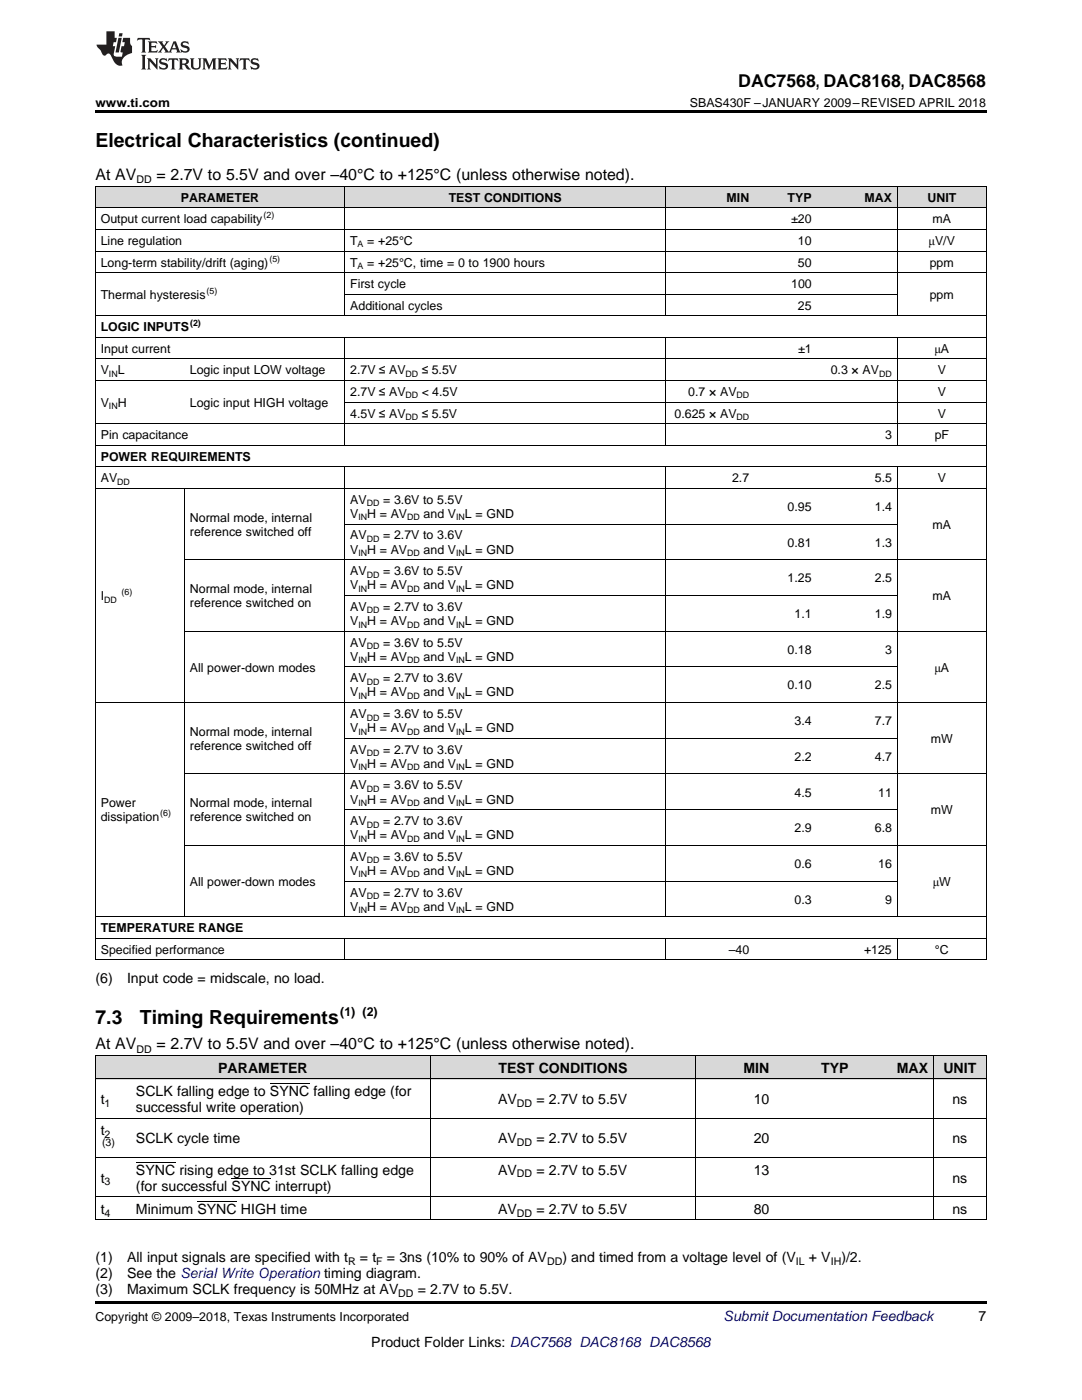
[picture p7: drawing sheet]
<svg xmlns="http://www.w3.org/2000/svg" width="216mm" height="279mm" viewBox="0 0 216 279" stroke-linecap="round" stroke-linejoin="round" font-family="sans-serif">
<defs><g id="words">
<g font-size="3.9">
<text x="19" y="29.3">Electrical Characteristics (continued)</text>
<text x="19" y="204.3">7.3</text>
<text x="27.9" y="204.3">Timing Requirements</text>
</g>
<text font-size="3.5" x="147.3" y="17.3">DAC7568, DAC8168, DAC8568</text>
<g font-size="3.2">
<text x="19" y="36">At AV</text>
<text x="31.2" y="36">= 2.7V to 5.5V and over –40°C to +125°C (unless otherwise noted).</text>
<text x="19" y="209.4">At AV</text>
<text x="31.2" y="209.4">= 2.7V to 5.5V and over –40°C to +125°C (unless otherwise noted).</text>
</g>
<g font-size="2.8">
<text x="19" y="196.2">(6)</text>
<text x="25.4" y="196.2">Input code = midscale, no load.</text>
<text x="43.5" y="214.1">PARAMETER</text>
<text x="99.4" y="214.1">TEST CONDITIONS</text>
<text x="148.3" y="214.1">MIN</text>
<text x="163.9" y="214.1">TYP</text>
<text x="178.9" y="214.1">MAX</text>
<text x="188.2" y="214.1">UNIT</text>
<text x="20.1" y="220.3">t</text>
<text x="27.1" y="218.8">SCLK falling edge to SYNC falling edge (for</text>
<text x="27.1" y="221.9">successful write operation)</text>
<text x="99.4" y="220.3">AV</text>
<text x="107" y="220.3">= 2.7V to 5.5V</text>
<text x="150.4" y="220.3">10</text>
<text x="190" y="220.3">ns</text>
<text x="20.1" y="226.6">t</text>
<text x="27.1" y="228.2">SCLK cycle time</text>
<text x="99.4" y="228.2">AV</text>
<text x="107" y="228.2">= 2.7V to 5.5V</text>
<text x="150.4" y="228.2">20</text>
<text x="190" y="228.2">ns</text>
<text x="20.1" y="236">t</text>
<text x="27.1" y="234.4">SYNC rising edge to 31st SCLK falling edge</text>
<text x="27.1" y="237.6">(for successful SYNC interrupt)</text>
<text x="99.4" y="234.4">AV</text>
<text x="107" y="234.4">= 2.7V to 5.5V</text>
<text x="150.4" y="234.4">13</text>
<text x="190" y="236">ns</text>
<text x="20.1" y="242.3">t</text>
<text x="27.1" y="242.3">Minimum SYNC HIGH time</text>
<text x="99.4" y="242.3">AV</text>
<text x="107" y="242.3">= 2.7V to 5.5V</text>
<text x="150.4" y="242.3">80</text>
<text x="190" y="242.3">ns</text>
<text x="19" y="251.9">(1)</text>
<text x="25.4" y="251.9">All input signals are specified with t</text>
<text x="71.8" y="251.9">= t</text>
<text x="77.2" y="251.9">= 3ns (10% to 90% of AV</text>
<text x="112.2" y="251.9">) and timed from a voltage level of (V</text>
<text x="161.4" y="251.9">+ V</text>
<text x="167.9" y="251.9">)/2.</text>
<text x="19" y="255.1">(2)</text>
<text x="25.4" y="255.1">See the Serial Write Operation timing diagram.</text>
<text x="19" y="258.2">(3)</text>
<text x="25.4" y="258.2">Maximum SCLK frequency is 50MHz at AV</text>
<text x="83.4" y="258.2">= 2.7V to 5.5V.</text>
<text x="195.3" y="263.6">7</text>
<text x="74.1" y="268.9">Product Folder Links: DAC7568 DAC8168 DAC8568</text>
</g>
<text font-size="2.8" fill="#0000c8" x="144.4" y="263.6">Submit Documentation Feedback</text>
<g font-size="2.5">
<text x="19" y="21.4">www.ti.com</text>
<text x="137.7" y="21.4">SBAS430F –JANUARY 2009–REVISED APRIL 2018</text>
<text x="36.1" y="40.3">PARAMETER</text>
<text x="89.5" y="40.3">TEST CONDITIONS</text>
<text x="145" y="40.3">MIN</text>
<text x="157.2" y="40.3">TYP</text>
<text x="172.5" y="40.3">MAX</text>
<text x="185.1" y="40.3">UNIT</text>
<text x="20.1" y="44.6">Output current load capability</text>
<text x="157.9" y="44.6">±20</text>
<text x="186.1" y="44.6">mA</text>
<text x="20.1" y="48.9">Line regulation</text>
<text x="20.1" y="53.2">Long-term stability/drift (aging)</text>
<text x="69.9" y="48.9">T</text>
<text x="69.9" y="53.2">T</text>
<text x="73.3" y="48.9">= +25°C</text>
<text x="73.3" y="53.2">= +25°C, time = 0 to 1900 hours</text>
<text x="159.2" y="48.9">10</text>
<text x="159.2" y="53.2">50</text>
<text x="185.3" y="48.9">μV/V</text>
<text x="185.5" y="53.2">ppm</text>
<text x="20.1" y="59.7">Thermal hysteresis</text>
<text x="69.9" y="57.5">First cycle</text>
<text x="157.9" y="57.5">100</text>
<text x="185.5" y="59.7">ppm</text>
<text x="69.9" y="61.8">Additional cycles</text>
<text x="159.2" y="61.8">25</text>
<text x="20.1" y="66.1">LOGIC INPUTS</text>
<text x="20.1" y="70.4">Input current</text>
<text x="159.2" y="70.4">±1</text>
<text x="186.4" y="70.4">μA</text>
<text x="20.1" y="74.7">V</text>
<text x="23.5" y="74.7">L</text>
<text x="37.9" y="74.7">Logic input LOW voltage</text>
<text x="69.9" y="74.7">2.7V ≤ AV</text>
<text x="84.1" y="74.7">≤ 5.5V</text>
<text x="165.8" y="74.7">0.3 × AV</text>
<text x="187.1" y="74.7">V</text>
<text x="20.1" y="81.2">V</text>
<text x="23.5" y="81.2">H</text>
<text x="37.9" y="81.2">Logic input HIGH voltage</text>
<text x="69.9" y="79">2.7V ≤ AV</text>
<text x="69.9" y="83.3">4.5V ≤ AV</text>
<text x="84.1" y="79">&lt; 4.5V</text>
<text x="84.1" y="83.3">≤ 5.5V</text>
<text x="134.6" y="83.3">0.625 × AV</text>
<text x="137.3" y="79">0.7 × AV</text>
<text x="187.1" y="79">V</text>
<text x="187.1" y="83.3">V</text>
<text x="20.1" y="87.6">Pin capacitance</text>
<text x="176.6" y="87.6">3</text>
<text x="186.5" y="87.6">pF</text>
<text x="20.1" y="91.9">POWER REQUIREMENTS</text>
<text x="20.1" y="96.2">AV</text>
<text x="69.9" y="100.5">AV</text>
<text x="76.4" y="100.5">= 3.6V to 5.5V</text>
<text x="146.1" y="96.2">2.7</text>
<text x="157.2" y="102">0.95</text>
<text x="174.6" y="96.2">5.5</text>
<text x="174.6" y="102">1.4</text>
<text x="187.1" y="96.2">V</text>
<text x="37.9" y="104.1">Normal mode, internal</text>
<text x="37.9" y="106.9">reference switched off</text>
<text x="69.9" y="103.4">V</text>
<text x="69.9" y="107.7">AV</text>
<text x="73.3" y="103.4">H = AV</text>
<text x="76.4" y="107.7">= 2.7V to 3.6V</text>
<text x="84.5" y="103.4">and V</text>
<text x="92.8" y="103.4">L = GND</text>
<text x="186.1" y="105.5">mA</text>
<text x="69.9" y="110.5">V</text>
<text x="73.3" y="110.5">H = AV</text>
<text x="84.5" y="110.5">and V</text>
<text x="92.8" y="110.5">L = GND</text>
<text x="157.2" y="109.1">0.81</text>
<text x="174.6" y="109.1">1.3</text>
<text x="20.1" y="119.8">I</text>
<text x="37.9" y="118.4">Normal mode, internal</text>
<text x="69.9" y="114.8">AV</text>
<text x="69.9" y="117.6">V</text>
<text x="73.3" y="117.6">H = AV</text>
<text x="76.4" y="114.8">= 3.6V to 5.5V</text>
<text x="84.5" y="117.6">and V</text>
<text x="92.8" y="117.6">L = GND</text>
<text x="157.2" y="116.2">1.25</text>
<text x="174.6" y="116.2">2.5</text>
<text x="186.1" y="119.8">mA</text>
<text x="37.9" y="121.2">reference switched on</text>
<text x="69.9" y="121.9">AV</text>
<text x="69.9" y="124.7">V</text>
<text x="73.3" y="124.7">H = AV</text>
<text x="76.4" y="121.9">= 2.7V to 3.6V</text>
<text x="84.5" y="124.7">and V</text>
<text x="92.8" y="124.7">L = GND</text>
<text x="158.5" y="123.3">1.1</text>
<text x="174.6" y="123.3">1.9</text>
<text x="69.9" y="129">AV</text>
<text x="69.9" y="131.9">V</text>
<text x="73.3" y="131.9">H = AV</text>
<text x="76.4" y="129">= 3.6V to 5.5V</text>
<text x="84.5" y="131.9">and V</text>
<text x="92.8" y="131.9">L = GND</text>
<text x="157.2" y="130.5">0.18</text>
<text x="176.6" y="130.5">3</text>
<text x="37.9" y="134">All power-down modes</text>
<text x="69.9" y="136.2">AV</text>
<text x="76.4" y="136.2">= 2.7V to 3.6V</text>
<text x="157.2" y="137.6">0.10</text>
<text x="174.6" y="137.6">2.5</text>
<text x="186.4" y="134">μA</text>
<text x="69.9" y="139">V</text>
<text x="69.9" y="143.3">AV</text>
<text x="73.3" y="139">H = AV</text>
<text x="76.4" y="143.3">= 3.6V to 5.5V</text>
<text x="84.5" y="139">and V</text>
<text x="92.8" y="139">L = GND</text>
<text x="37.9" y="146.9">Normal mode, internal</text>
<text x="37.9" y="149.7">reference switched off</text>
<text x="69.9" y="146.1">V</text>
<text x="73.3" y="146.1">H = AV</text>
<text x="84.5" y="146.1">and V</text>
<text x="92.8" y="146.1">L = GND</text>
<text x="158.5" y="144.7">3.4</text>
<text x="174.6" y="144.7">7.7</text>
<text x="185.7" y="148.3">mW</text>
<text x="69.9" y="150.4">AV</text>
<text x="69.9" y="153.2">V</text>
<text x="73.3" y="153.2">H = AV</text>
<text x="76.4" y="150.4">= 2.7V to 3.6V</text>
<text x="84.5" y="153.2">and V</text>
<text x="92.8" y="153.2">L = GND</text>
<text x="158.5" y="151.8">2.2</text>
<text x="174.6" y="151.8">4.7</text>
<text x="20.1" y="161.1">Power</text>
<text x="37.9" y="161.1">Normal mode, internal</text>
<text x="69.9" y="157.6">AV</text>
<text x="69.9" y="160.4">V</text>
<text x="73.3" y="160.4">H = AV</text>
<text x="76.4" y="157.6">= 3.6V to 5.5V</text>
<text x="84.5" y="160.4">and V</text>
<text x="92.8" y="160.4">L = GND</text>
<text x="158.5" y="159">4.5</text>
<text x="175.2" y="159">11</text>
<text x="20.1" y="163.9">dissipation</text>
<text x="37.9" y="163.9">reference switched on</text>
<text x="69.9" y="164.7">AV</text>
<text x="69.9" y="167.5">V</text>
<text x="73.3" y="167.5">H = AV</text>
<text x="76.4" y="164.7">= 2.7V to 3.6V</text>
<text x="84.5" y="167.5">and V</text>
<text x="92.8" y="167.5">L = GND</text>
<text x="158.5" y="166.1">2.9</text>
<text x="174.6" y="166.1">6.8</text>
<text x="185.7" y="162.5">mW</text>
<text x="69.9" y="171.8">AV</text>
<text x="76.4" y="171.8">= 3.6V to 5.5V</text>
<text x="158.5" y="173.2">0.6</text>
<text x="175.2" y="173.2">16</text>
<text x="37.9" y="176.8">All power-down modes</text>
<text x="69.9" y="174.6">V</text>
<text x="69.9" y="178.9">AV</text>
<text x="73.3" y="174.6">H = AV</text>
<text x="76.4" y="178.9">= 2.7V to 3.6V</text>
<text x="84.5" y="174.6">and V</text>
<text x="92.8" y="174.6">L = GND</text>
<text x="186.1" y="176.8">μW</text>
<text x="69.9" y="181.8">V</text>
<text x="73.3" y="181.8">H = AV</text>
<text x="84.5" y="181.8">and V</text>
<text x="92.8" y="181.8">L = GND</text>
<text x="158.5" y="180.3">0.3</text>
<text x="176.6" y="180.3">9</text>
<text x="20.1" y="186.1">TEMPERATURE RANGE</text>
<text x="20.1" y="190.4">Specified performance</text>
<text x="145.4" y="190.4">–40</text>
<text x="172.4" y="190.4">+125</text>
<text x="186.5" y="190.4">°C</text>
<text x="67.9" y="202.7">(1) (2)</text>
<text x="19" y="263.6">Copyright © 2009–2018, Texas Instruments Incorporated</text>
</g>
<g font-size="2.1">
<text x="27.2" y="36.6">DD</text>
<text x="27.2" y="210.1">DD</text>
<text x="20.9" y="220.9">1</text>
<text x="103.2" y="220.9">DD</text>
<text x="20.9" y="227.2">2</text>
<text x="20.4" y="228.6">(3)</text>
<text x="103.2" y="228.7">DD</text>
<text x="20.9" y="236.6">3</text>
<text x="103.2" y="235">DD</text>
<text x="20.9" y="242.8">4</text>
<text x="103.2" y="242.8">DD</text>
<text x="69.5" y="252.4">R</text>
<text x="75.1" y="252.4">F</text>
<text x="109.2" y="252.4">DD</text>
<text x="158.8" y="252.4">IL</text>
<text x="165.8" y="252.4">IH</text>
<text x="79.5" y="258.8">DD</text>
</g>
<g font-size="1.8">
<text x="52.6" y="43.6">(2)</text>
<text x="53.8" y="52.2">(5)</text>
<text x="71.4" y="49.4">A</text>
<text x="71.4" y="53.7">A</text>
<text x="41.2" y="58.7">(5)</text>
<text x="37.9" y="65.1">(2)</text>
<text x="21.7" y="75.2">IN</text>
<text x="80.9" y="75.2">DD</text>
<text x="175.4" y="75.2">DD</text>
<text x="21.7" y="81.7">IN</text>
<text x="80.9" y="79.5">DD</text>
<text x="80.9" y="83.8">DD</text>
<text x="147" y="79.5">DD</text>
<text x="147" y="83.8">DD</text>
<text x="23.4" y="96.7">DD</text>
<text x="73.2" y="101">DD</text>
<text x="71.5" y="103.9">IN</text>
<text x="81.2" y="103.9">DD</text>
<text x="91" y="103.9">IN</text>
<text x="71.5" y="111">IN</text>
<text x="73.2" y="108.2">DD</text>
<text x="81.2" y="111">DD</text>
<text x="91" y="111">IN</text>
<text x="24.3" y="118.8">(6)</text>
<text x="71.5" y="118.1">IN</text>
<text x="73.2" y="115.3">DD</text>
<text x="81.2" y="118.1">DD</text>
<text x="91" y="118.1">IN</text>
<text x="20.8" y="120.3">DD</text>
<text x="71.5" y="125.2">IN</text>
<text x="73.2" y="122.4">DD</text>
<text x="81.2" y="125.2">DD</text>
<text x="91" y="125.2">IN</text>
<text x="73.2" y="129.5">DD</text>
<text x="71.5" y="132.4">IN</text>
<text x="73.2" y="136.7">DD</text>
<text x="81.2" y="132.4">DD</text>
<text x="91" y="132.4">IN</text>
<text x="71.5" y="139.5">IN</text>
<text x="73.2" y="143.8">DD</text>
<text x="81.2" y="139.5">DD</text>
<text x="91" y="139.5">IN</text>
<text x="71.5" y="146.6">IN</text>
<text x="81.2" y="146.6">DD</text>
<text x="91" y="146.6">IN</text>
<text x="71.5" y="153.7">IN</text>
<text x="73.2" y="150.9">DD</text>
<text x="81.2" y="153.7">DD</text>
<text x="91" y="153.7">IN</text>
<text x="71.5" y="160.9">IN</text>
<text x="73.2" y="158">DD</text>
<text x="81.2" y="160.9">DD</text>
<text x="91" y="160.9">IN</text>
<text x="32" y="162.9">(6)</text>
<text x="71.5" y="168">IN</text>
<text x="73.2" y="165.2">DD</text>
<text x="81.2" y="168">DD</text>
<text x="91" y="168">IN</text>
<text x="73.2" y="172.3">DD</text>
<text x="71.5" y="175.1">IN</text>
<text x="73.2" y="179.4">DD</text>
<text x="81.2" y="175.1">DD</text>
<text x="91" y="175.1">IN</text>
<text x="71.5" y="182.2">IN</text>
<text x="81.2" y="182.2">DD</text>
<text x="91" y="182.2">IN</text>
</g>
</g></defs>
<g fill="#d8d8d8">
<path d="M19 210.7h7.1v4.7h-7.1z"/>
<path d="M26.1 210.7h59.8v4.7h-59.8z"/>
<path d="M85.9 210.7h52.8v4.7h-52.8z"/>
<path d="M138.7 210.7h15.9v4.7h-15.9z"/>
<path d="M154.6 210.7h15.8v4.7h-15.8z"/>
<path d="M170.4 210.7h15.9v4.7h-15.9z"/>
<path d="M186.3 210.7h10.5v4.7h-10.5z"/>
<path d="M19 37.3h17.8v4.3h-17.8z"/>
<path d="M36.8 37.3h32v4.3h-32z"/>
<path d="M68.8 37.3h37.4v4.3h-37.4z"/>
<path d="M106.2 37.3h26.6v4.3h-26.6z"/>
<path d="M132.8 37.3h17.8v4.3h-17.8z"/>
<path d="M150.6 37.3h12.5v4.3h-12.5z"/>
<path d="M163.1 37.3h16v4.3h-16z"/>
<path d="M179.1 37.3h17.7v4.3h-17.7z"/>
</g>
<path d="M19 22h177.8v.5h-177.8zM19 259.7h177.8v.5h-177.8z" fill="#000"/>
<g fill="none" stroke="#000" stroke-width=".2">
<path d="M19 37.2h177.8M19.1 37.2v154.4M68.8 37.2v25.9M132.8 37.2v25.9M179 37.2v25.9M196.8 37.2v154.4M19 54.4h177.8M19 50.1h177.8M19 45.8h177.8M19 41.5h177.8M68.8 58.7h110.2M19 75.9h177.8"/>
<path d="M19 71.6h177.8M19 67.3h177.8M19 63h177.8M68.8 67.4v21.5M132.8 67.4v21.5M179 67.4v21.5M19 97.5h177.8M19 93.2h177.8M19 88.8h177.8M19 84.5h177.8M36.8 97.5v85.5M68.8 93.2v89.8"/>
<path d="M68.8 80.2h128M132.8 93.2v89.8M179 93.2v89.8M36.8 111.7h160M68.8 118.8h110.2M68.8 104.6h110.2M36.8 126h160M68.8 133.1h110.2M19 140.2h177.8M36.8 154.5h160M68.8 147.3h110.2M36.8 168.7h160"/>
<path d="M68.8 175.8h110.2M68.8 161.6h110.2M19 191.6h177.8M19 187.3h177.8M19 183h177.8M68.8 187.3v4.3M132.8 187.3v4.3M179 187.3v4.3M19 215.3h177.8M19 210.7h177.8M19.1 210.7v32.8M85.9 210.7v32.8"/>
<path d="M138.7 210.7v32.8M186.2 210.7v32.8M196.8 210.7v32.8M19 238.8h177.8M19 231h177.8M19 223.1h177.8M19 243.5h177.8"/>
</g>
<g fill="#231f20">
<path d="M27.5 7.6l-.1 .5 .4-.2h.6v.1v2.1l-.2 .4h1l-.3-.4v-2.1l.1-.1h.5l.5 .2-.2-.5zM29.5 8.3l.2 .3v1.5l-.2 .4h1.8l.2-.6a1.04 1.04 0 0 1-1.3 .2v-.7h.6l.3 .2v-.6l-.3 .2h-.6v-.6l.8-.1 .4 .3-.2-.5zM31.5 8.3l.9 1.1-.9 1.1h.8l-.2-.2 .5-.7 .4 .7-.2 .2h1.5l-.1-.2 .1-.4h.9l.1 .4-.2 .2h1l-.3-.3-.7-1.9h-.5l-.9 2-.8-1 .9-1h-.8l.1 .3-.3 .5-.4-.6 .2-.2zM34.7 8.6l.4 1h-.7zM36.3 8.4a.63 .63 0 0 0-.2 .7 .63 .63 0 0 0 .6 .4l.6 .2 .1 .2a.75 .75 0 0 1-.7 .4 .75 .75 0 0 1-.6-.5l.1 .7 .1-.1a1.11 1.11 0 0 0 1.5-.6 1.13 1.13 0 0 0-1.2-.8l-.1-.4a1.04 1.04 0 0 1 1.2 .2l-.2-.5-.1 .1-.5-.2zM28.2 10.9l.2 .4v2.2l-.2 .4h1l-.3-.4v-2.2l.3-.4zM29.3 11.6l.3 .4v1.5l-.3 .4h.8l-.2-.4v-1.3l1.5 1.7v-1.9l.2-.4h-.7l.2 .4v.9l-1.1-1.3zM32 11.8a.62 .62 0 0 0-.2 .7 .62 .62 0 0 0 .6 .4l.6 .1 .1 .3a.76 .76 0 0 1-.7 .3 .76 .76 0 0 1-.6-.4l.1 .7 .1-.1a1.11 1.11 0 0 0 1.5-.6 1.13 1.13 0 0 0-1.2-.8l-.1-.4a1.04 1.04 0 0 1 1.2 .2l-.2-.6-.1 .1-.5-.1zM33.7 11.6l-.2 .6a.61 .61 0 0 1 .8-.3v1.6l-.2 .4h.9l-.2-.4v-1.6a.63 .63 0 0 1 .8 .3l-.2-.6zM35.6 11.6l.3 .4v1.5l-.3 .4h1l-.2-.2v-.8l.5 .2a.76 .76 0 0 0 1.2 .7l-1-1a.58 .58 0 0 0 .6-.5 .58 .58 0 0 0-.5-.6zM36.4 11.9h.1a.45 .45 0 0 1 .5 .1 .45 .45 0 0 1 .1 .5l-.7 .2zM37.9 11.6l.2 .2a2.17 2.17 0 0 0 .3 1.9 .99 .99 0 0 0 1.6-.6v-1.1l.2-.4h-.7l.2 .2a1.92 1.92 0 0 1-.2 1.8 .6 .6 0 0 1-.9-.5v-1.1l.2-.4zM40.4 11.6l.2 .4v1.5l-.2 .4h.7l-.2-.4v-1.4l.8 1.8 .8-1.8v1.4l-.2 .4h.9l-.2-.4v-1.5l.2-.4h-.8l-.6 1.5-.6-1.5zM43.4 11.6l.2 .4v1.5l-.2 .4h1.8l.2-.6a1.04 1.04 0 0 1-1.3 .1v-.6h.5l.4 .2v-.6l-.4 .2h-.5v-.7h.8l.3 .3-.1-.6zM45.5 11.6l.2 .4v1.5l-.2 .4h.7l-.2-.4v-1.3l1.5 1.7v-1.9l.2-.4h-.7l.2 .4v.9l-1.1-1.3zM47.9 11.6l-.1 .6a.61 .61 0 0 1 .8-.3v1.6l-.3 .4h1l-.3-.4 .1-1.6a.63 .63 0 0 1 .7 .3l-.1-.6zM50.2 11.8a.62 .62 0 0 0-.2 .7 .62 .62 0 0 0 .6 .4l.6 .1 .2 .3a.76 .76 0 0 1-.8 .3 .76 .76 0 0 1-.6-.4l.1 .7 .2-.1a1.11 1.11 0 0 0 1.5-.6 1.13 1.13 0 0 0-1.3-.8l-.1-.4a1.04 1.04 0 0 1 1.2 .2l-.1-.6-.2 .1-.5-.1z"/>
<path d="M21.2 6.3v2.6h-1.9l.1 .4 .7 .9a.91 .91 0 0 0 1 .8 .56 .56 0 0 1 .5-.3 .56 .56 0 0 1 .5 .3l.4 .8a1.53 1.53 0 0 0 1.9 1.2 1.54 1.54 0 0 1 1-2.1l.9-.3v-1.4a1.52 1.52 0 0 1-.3-1.6h-1.4l-.2 .8h.5l-.2 .8h-.4l-.2 1v.2l.4 .1-.2 .8a1.93 1.93 0 0 1-1.6-.3l.3-1.8h-.5l.2-.8h.4l.2-.8h-.4v-1.3zM23.6 7.6l-.6 2.9h.7l.6-2.9zM23.8 6.6l-.1 .7h.6l.2-.7z"/>
</g>
<path d="M53.9 216.3h7.8M27.1 231.9h7.9M39.4 239.8h7.8M46.2 235.1h7.8" fill="none" stroke="#000" stroke-width=".2"/>
<use href="#words"/>
</svg>
